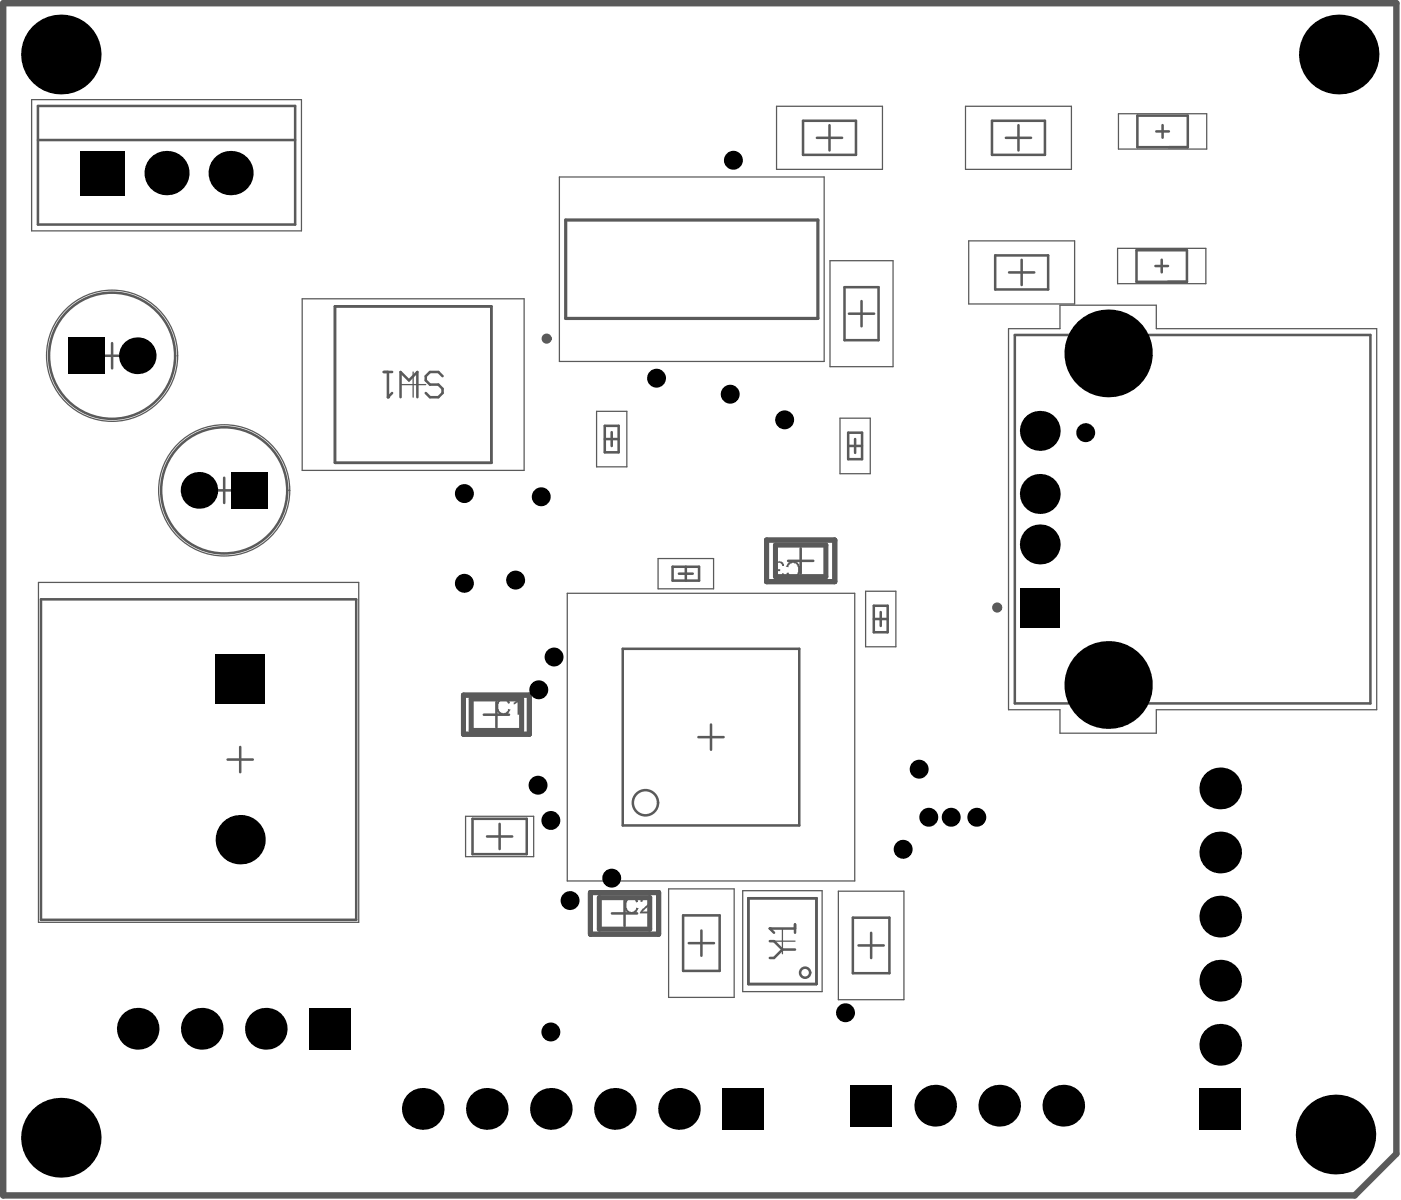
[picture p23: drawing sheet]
<svg xmlns="http://www.w3.org/2000/svg" width="185mm" height="158mm" viewBox="0 0 185 158" stroke-linecap="round" stroke-linejoin="round" font-family="sans-serif">
<g fill="none" stroke="#5a5a5a" stroke-width=".33">
<path d="M5 18.5h33.9M5 14h33.9v15.6h-33.9zM106 15.9h6.9v4.5h-6.9zM107.8 18.2h3.3M109.4 16.5v3.4M130.9 15.9h7v4.5h-7zM132.7 18.2h3.3M134.4 16.5v3.4M150.1 15.3h6.6v4.1h-6.6zM152.6 17.3h1.6M153.4 16.5v1.7M20.3 22.8h3.3"/>
<path d="M22 21.2v3.3M111.4 37.9h4.5v7h-4.5zM113.7 39.7v3.4M131.3 33.7h7v4.5h-7zM133.1 36h3.4M134.8 34.3v3.3M150 33h6.6v4.2h-6.6zM152.5 35.1h1.6M153.3 34.3v1.6M13.1 47h3.4M14.8 45.3v3.3M44.2 40.4h20.6v20.7h-20.6z"/>
<path d="M79.8 58h1.8M79.8 56.2h1.8v3.5h-1.8zM80.7 57v1.9M111.9 58.9h1.8M111.9 57.1h1.8v3.5h-1.8zM112 41.4h3.3M112.8 57.9v1.9M133.9 44.2h46.9v48.6h-46.9zM5.4 79.1h41.6v42.3h-41.6zM27.9 64.7h3.3M29.6 63.1v3.3M88.7 74.8h3.5v1.8h-3.5z"/>
<path d="M89.6 75.7h1.8M90.5 74.8v1.8M104 74h3.3M105.6 72.4v3.3M115.3 80h1.8v3.5h-1.8zM31.7 98.6v3.3M63.8 94.3h3.4M65.5 92.7v3.3M82.2 85.6h23.3v23.4h-23.3zM92.2 97.3h3.3M93.8 95.6v3.4M115.3 81.7h1.8"/>
<path d="M116.2 80.8v1.8M30 100.3h3.4M62.3 108.1h7.2v4.6h-7.2zM64.3 110.4h3.3M65.9 108.7v3.4M82.4 118.9v3.3M98.7 118.6h9v11.3h-9zM80.7 120.6h3.4M90.1 120.8h4.9v7.4h-4.9zM90.9 124.5h3.3M92.5 122.8v3.4M112.5 121.1h4.9v7.4h-4.9z"/>
<path d="M113.3 124.8h3.3M114.9 123.1v3.4"/>
<circle cx="14.8" cy="47" r="8.3"/>
<circle cx="29.6" cy="64.7" r="8.3"/>
<circle cx="85.2" cy="106" r="1.66"/>
<circle cx="106.2" cy="128.4" r=".67"/>
</g>
<g fill="none" stroke="#5a5a5a" stroke-width=".17">
<path d="M4.2 13.2h35.6v17.3h-35.6zM102.5 14h13.9v8.4h-13.9zM127.4 14h14v8.4h-14zM147.6 15h11.6v4.7h-11.6zM39.9 39.4h29.3v22.7h-29.3zM73.8 23.4h34.9v24.3h-34.9zM109.5 34.4h8.3v14h-8.3zM127.8 31.8h14v8.3h-14zM147.5 32.8h11.6v4.6h-11.6zM52.8 50.8h3.4M54.5 49.1v3.3M78.7 54.3h4v7.3h-4z"/>
<path d="M110.8 55.2h4v7.3h-4zM133.1 43.4h6.8v-3.1h12.7v3.1h29.1v50.3h-29.1v3.1h-12.7v-3.1h-6.8zM5.1 76.9h42.2v44.8h-42.2zM74.8 78.3h38v38h-38zM86.8 73.7h7.4v4h-7.4zM114.2 78h4v7.4h-4zM61.4 107.7h9v5.4h-9zM88.2 117.3h8.7v14.4h-8.7zM98 117.6h10.5v13.3h-10.5zM110.6 117.6h8.7v14.4h-8.7zM101.6 124.2h3.3M103.2 122.6v3.3"/>
<circle cx="14.8" cy="47" r="8.7"/>
<circle cx="29.6" cy="64.7" r="8.7"/>
</g>
<g fill="none" stroke="#5a5a5a" stroke-width=".67">
<path d="M101.1 71.3h9v5.5h-9zM102.3 72h6.7v4.1h-6.7zM61.2 91.8h8.6v5.1h-8.6zM62.2 92.3h6.6v4.1h-6.6zM77.9 117.8h9v5.5h-9zM79.1 118.5h6.6v4.1h-6.6z"/>
<circle cx="72.1" cy="44.7" r=".33"/>
<circle cx="131.6" cy="80.2" r=".33"/>
</g>
<path d="M74.6 29h33.3v13h-33.3z" fill="none" stroke="#5a5a5a" stroke-width=".42"/>
<g fill="#5a5a5a">
<path d="M65.8 92.4l.4-.2a.86 .86 0 0 1 1.1 .5v.1l-.3 .1-.1-.2a.57 .57 0 0 0-.7-.2 .91 .91 0 0 0-.4 1.2 .72 .72 0 0 0 1.1 .3l.1-.2v-.2l.4 .1h-.1a.78 .78 0 0 1-1 .6h-.1a.89 .89 0 0 1-.7-.9v-.2a.99 .99 0 0 1 .3-.8z"/>
<path d="M67.8 92.7l.3-.1 .3-.4h.1v2.1h-.2v-1.7v.1l-.4 .3h-.1z"/>
<path d="M104 74.2l.6-.2v.1h.3a.89 .89 0 0 1 .7 .9v.2a.91 .91 0 0 1-.7 1 .86 .86 0 0 1-1.1-.5v-.1h.2l.1 .1a.57 .57 0 0 0 .8 .3 .91 .91 0 0 0 .3-1.3l-.1-.1a.55 .55 0 0 0-.5-.3 .55 .55 0 0 0-.5 .3h-.1v.3l-.3-.1z"/>
<path d="M102.4 74.1h.4v-.1l.1 .1a.32 .32 0 0 1 .5 .4v.2h-.2a.39 .39 0 0 0-.3-.4 .39 .39 0 0 0-.5 .2 .41 .41 0 0 0 .1 .5 .41 .41 0 0 0 .4 .1v.3h-.1a.3 .3 0 0 0-.4 .2 .3 .3 0 0 0 .3 .4 .34 .34 0 0 0 .3 0 .34 .34 0 0 0 .2-.4l.2 .1a.62 .62 0 0 1-.7 .6 .62 .62 0 0 1-.4-.9l.2-.1a.59 .59 0 0 1-.4-.5 .59 .59 0 0 1 .3-.6z"/>
<path d="M82.7 118.6l.4-.1a.86 .86 0 0 1 1.1 .5l-.3 .1-.1-.1a.57 .57 0 0 0-.7-.3 .91 .91 0 0 0-.4 1.3 .72 .72 0 0 0 1.1 .2l.1-.1v-.3l.4 .1-.1 .1a.78 .78 0 0 1-1 .6h-.1a.89 .89 0 0 1-.7-1v-.1a.99 .99 0 0 1 .3-.9z"/>
<path d="M84.7 118.5h.1a.72 .72 0 0 1 .7 0 .72 .72 0 0 1 .4 .7l-1.1 1.1h1.1v.3h-1.5l.1-.4 .6-.6a.58 .58 0 0 0 .4-.5l.1-.1a.42 .42 0 0 0-.4-.4 .42 .42 0 0 0-.4 .4h-.3v-.2z"/>
</g>
<path d="M50.6 49.1h1.1M51.2 49.1v3.3M52.8 52.4v-3.3l1.2 1.1 1.1-1.1v3.3M58.4 49.7l-.6-.6h-1.1l-.5 .6v.5l.5 .6h1.1l.6 .5v.6l-.6 .5h-1.1l-.5-.5" fill="none" stroke="#5a5a5a" stroke-width=".33"/>
<circle cx="51.2" cy="52.4" r=".17" fill="#5a5a5a"/>
<path d="M51.7 51.9l-.5 .5M101.6 124.2h.5l1.1 1.1M101.6 122.6h3.3M103.2 125.3l-1.1 1.1h-.5M103.2 125.3h1.7M104.9 122v1.1" fill="none" stroke="#5a5a5a" stroke-width=".33"/>
<circle cx="101.6" cy="122.6" r=".17" fill="#5a5a5a"/>
<path d="M101.6 122.6l.5 .5" fill="none" stroke="#5a5a5a" stroke-width=".33"/>
<path d="M.4 .4h183.8v151.9l-5.4 5.5h-178.4z" fill="none" stroke="#5a5a5a" stroke-width=".85"/>
<g fill="#000">
<circle cx="8" cy="7.2" r="5.3"/>
<circle cx="176.6" cy="7.2" r="5.3"/>
<circle cx="22" cy="22.8" r="2.92"/>
<circle cx="30.4" cy="22.8" r="2.92"/>
<circle cx="96.8" cy="21.2" r="1.25"/>
<circle cx="18.1" cy="47" r="2.42"/>
<circle cx="86.6" cy="49.9" r="1.25"/>
<circle cx="96.3" cy="52" r="1.25"/>
<circle cx="103.5" cy="55.4" r="1.25"/>
<circle cx="137.2" cy="56.9" r="2.63"/>
<circle cx="143.3" cy="57.1" r="1.25"/>
<circle cx="146.2" cy="46.6" r="5.8"/>
<circle cx="26.3" cy="64.7" r="2.42"/>
<circle cx="61.3" cy="77" r="1.25"/>
<circle cx="61.3" cy="65.1" r="1.25"/>
<circle cx="68" cy="76.6" r="1.25"/>
<circle cx="71.4" cy="65.6" r="1.25"/>
<circle cx="137.2" cy="71.9" r="2.63"/>
<circle cx="137.2" cy="65.2" r="2.63"/>
<circle cx="71.1" cy="91.1" r="1.25"/>
<circle cx="73.1" cy="86.7" r="1.25"/>
<circle cx="146.2" cy="90.4" r="5.8"/>
<circle cx="31.7" cy="110.8" r="3.3"/>
<circle cx="71" cy="103.6" r="1.25"/>
<circle cx="72.7" cy="108.3" r="1.25"/>
<circle cx="75.2" cy="118.9" r="1.25"/>
<circle cx="80.7" cy="115.9" r="1.25"/>
<circle cx="119.2" cy="112.1" r="1.25"/>
<circle cx="121.3" cy="101.5" r="1.25"/>
<circle cx="122.5" cy="107.9" r="1.25"/>
<circle cx="125.5" cy="107.9" r="1.25"/>
<circle cx="128.9" cy="107.9" r="1.25"/>
<circle cx="161" cy="112.5" r="2.75"/>
<circle cx="161" cy="104.1" r="2.75"/>
<circle cx="18.2" cy="135.8" r="2.75"/>
<circle cx="26.6" cy="135.8" r="2.75"/>
<circle cx="35.1" cy="135.8" r="2.75"/>
<circle cx="72.7" cy="136.2" r="1.25"/>
<circle cx="111.6" cy="133.7" r="1.25"/>
<circle cx="161" cy="129.5" r="2.75"/>
<circle cx="161" cy="121" r="2.75"/>
<circle cx="161" cy="137.9" r="2.75"/>
<circle cx="8" cy="150.2" r="5.3"/>
<circle cx="55.8" cy="146.4" r="2.75"/>
<circle cx="64.2" cy="146.4" r="2.75"/>
<circle cx="72.7" cy="146.4" r="2.75"/>
<circle cx="81.1" cy="146.4" r="2.75"/>
<circle cx="89.6" cy="146.4" r="2.75"/>
<circle cx="123.4" cy="145.9" r="2.75"/>
<circle cx="131.8" cy="145.9" r="2.75"/>
<circle cx="140.3" cy="145.9" r="2.75"/>
<circle cx="176.2" cy="149.8" r="5.3"/>
</g>
<g fill="#000">
<path d="M10.6 19.9h5.8v5.9h-5.8z" fill-rule="evenodd"/>
<path d="M9.1 44.5h4.8v4.9h-4.8z" fill-rule="evenodd"/>
<path d="M30.5 62.3h4.8v4.8h-4.8z" fill-rule="evenodd"/>
<path d="M28.4 86.4h6.5v6.5h-6.5z" fill-rule="evenodd"/>
<path d="M134.6 77.6h5.2v5.2h-5.2z" fill-rule="evenodd"/>
<path d="M40.8 133h5.5v5.5h-5.5z" fill-rule="evenodd"/>
<path d="M95.3 143.6h5.5v5.5h-5.5z" fill-rule="evenodd"/>
<path d="M112.2 143.2h5.5v5.5h-5.5z" fill-rule="evenodd"/>
<path d="M158.3 143.6h5.4v5.5h-5.4z" fill-rule="evenodd"/>
</g>
</svg>
